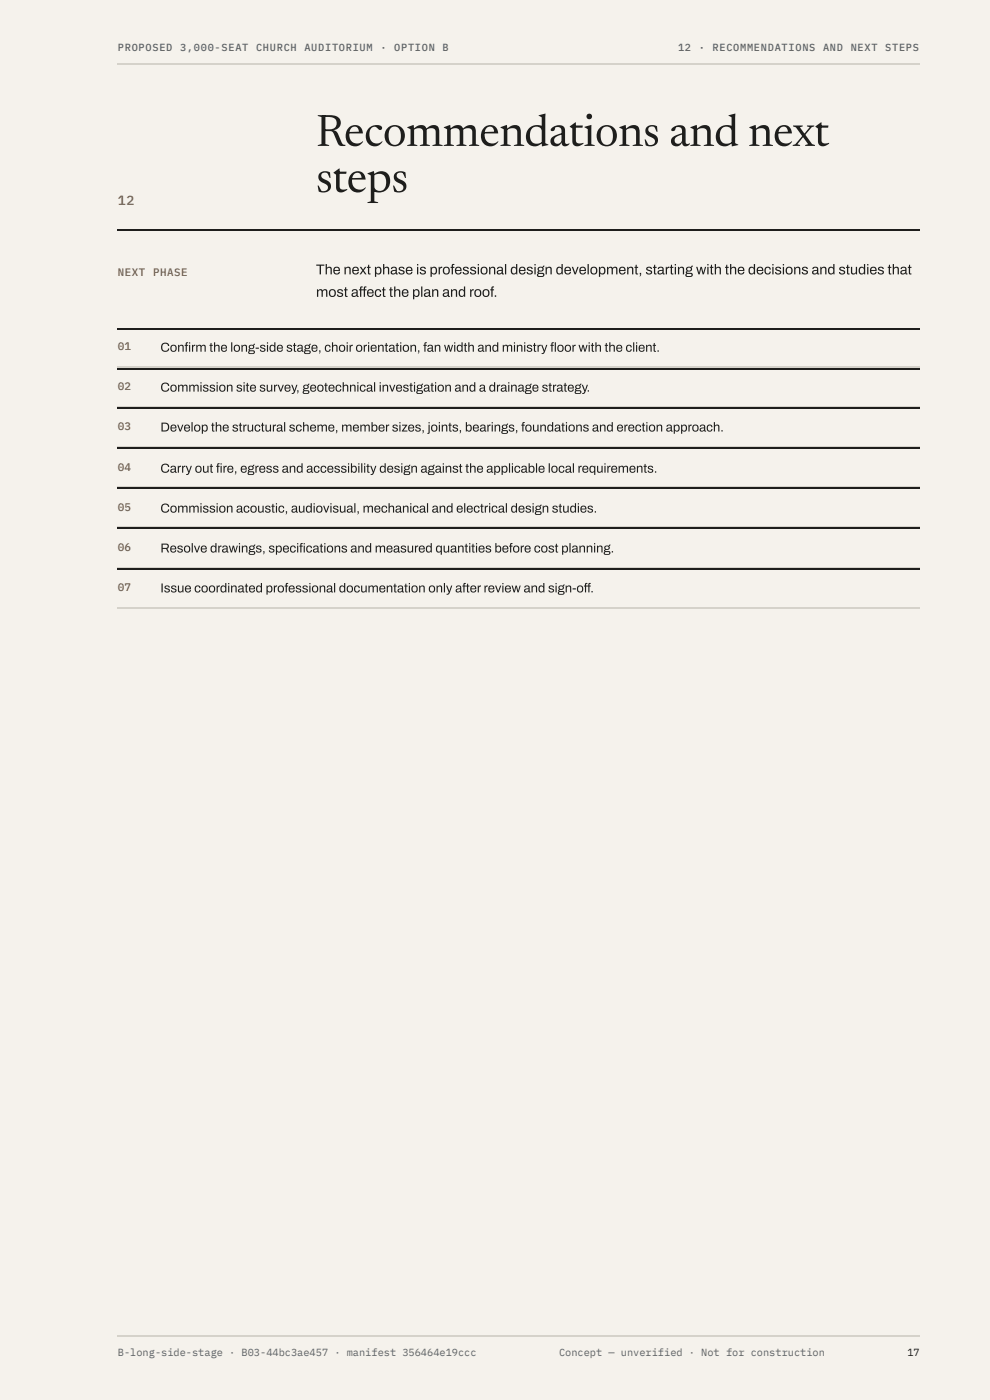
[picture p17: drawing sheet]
<svg xmlns="http://www.w3.org/2000/svg" width="210mm" height="297mm" viewBox="0 0 210 297" stroke-linecap="round" stroke-linejoin="round" font-family="sans-serif">
<defs><g id="words">
<g font-size="9.5" fill="#1e1e1c">
<text x="67" y="31">Recommendations and next</text>
<text x="67" y="40.7">steps</text>
</g>
<g font-size="3" fill="#1e1e1c">
<text x="67" y="58.2">The next phase is professional design development, starting with the decisions and studies that</text>
<text x="67" y="63">most afect the plan and roof.</text>
<text x="76.1" y="63">f</text>
</g>
<text font-size="2.8" fill="#8c5e36" x="25" y="43.4">12</text>
<g font-size="2.8" fill="#1e1e1c">
<text x="34" y="74.6">Confrm the long-side stage, choir orientation, fan width and ministry foor with the client.</text>
<text x="39.1" y="74.6">i</text>
<text x="116.7" y="74.6">l</text>
<text x="34" y="83.1">Commission site survey, geotechnical investigation and a drainage strategy.</text>
<text x="34" y="91.5">Develop the structural scheme, member sizes, joints, bearings, foundations and erection approach.</text>
<text x="34" y="100.3">Carry out fre, egress and accessibility design against the applicable local requirements.</text>
<text x="45.8" y="100.3">i</text>
<text x="34" y="108.7">Commission acoustic, audiovisual, mechanical and electrical design studies.</text>
<text x="34" y="117.2">Resolve drawings, specifcations and measured quantities before cost planning.</text>
<text x="63.4" y="117.2">i</text>
<text x="34" y="125.7">Issue coordinated professional documentation only after review and sign-of.</text>
<text x="123.8" y="125.7">f</text>
</g>
<g font-size="2.3" fill="#8c5e36">
<text x="25" y="58.5">NEXT</text>
<text x="32.4" y="58.5">PHASE</text>
<text x="25" y="74.3">01</text>
<text x="25" y="82.8">02</text>
<text x="25" y="91.3">03</text>
<text x="25" y="100">04</text>
<text x="25" y="108.5">05</text>
<text x="25" y="116.9">06</text>
<text x="25" y="125.4">07</text>
</g>
<g font-size="2.2" fill="#5b636b">
<text x="25" y="10.8">PROPOSED</text>
<text x="38.2" y="10.8">3,000-SEAT</text>
<text x="54.3" y="10.8">CHURCH</text>
<text x="64.5" y="10.8">AUDITORIUM</text>
<text x="80.6" y="10.8">·</text>
<text x="83.6" y="10.8">OPTION</text>
<text x="93.8" y="10.8">B</text>
<text x="143.7" y="10.8">12</text>
<text x="148.1" y="10.8">·</text>
<text x="151.1" y="10.8">RECOMMENDATIONS</text>
<text x="174.5" y="10.8">AND</text>
<text x="180.4" y="10.8">NEXT</text>
<text x="187.7" y="10.8">STEPS</text>
<text x="25" y="287.6">B-long-side-stage · B03-44bc3ae457 · manifest 356464e19ccc</text>
<text x="118.5" y="287.6">Concept — unverified · Not for construction</text>
</g>
<text font-size="2.2" fill="#1e1e1c" x="192.4" y="287.6">17</text>
</g></defs>
<path d="M0 0h209.9v297h-209.9z" fill="#f5f2ec"/>
<path d="M24.9 13.6h170.1M24.9 77.9h170.1M24.9 86.4h170.1M24.9 94.9h170.1M24.9 103.3h170.1M24.9 111.8h170.1M24.9 120.5h170.1M24.9 129h170.1M24.9 283.5h170.1" fill="none" stroke="#d5d2ca" stroke-width=".26"/>
<path d="M24.9 48.8h170.1M24.9 69.7h170.1M24.9 78.2h170.1M24.9 86.7h170.1M24.9 95.1h170.1M24.9 103.6h170.1M24.9 112.1h170.1M24.9 120.8h170.1" fill="none" stroke="#1e1e1c" stroke-width=".26"/>
<use href="#words"/>
</svg>
